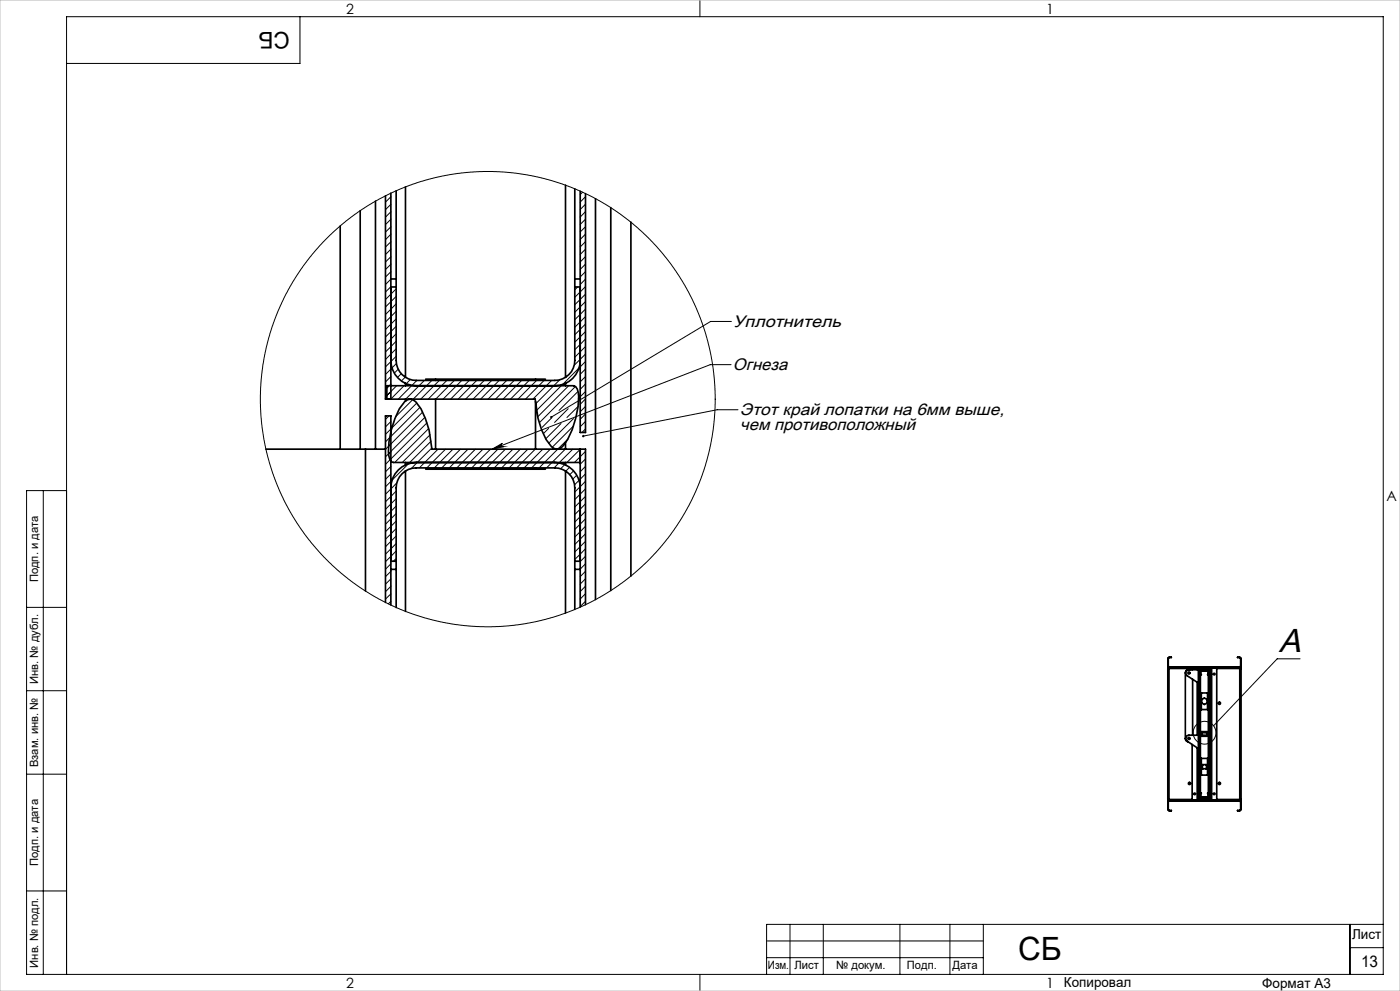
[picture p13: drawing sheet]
<svg xmlns="http://www.w3.org/2000/svg" width="420mm" height="297mm" viewBox="0 0 420 297" stroke-linecap="round" stroke-linejoin="round" font-family="sans-serif">
<defs><g id="words">
<text font-size="10" x="383.7" y="195.3">А</text>
<text font-size="9.6" x="305.4" y="287.8">СБ</text>
<text font-size="6.9" x="86.9" y="9.4" transform="rotate(-180 86.9 9.4)">СБ</text>
<g font-size="5">
<text x="220" y="97.9">Уплотнитель</text>
<text x="219.9" y="110.9">Огнеза</text>
<text x="222" y="124.5">Этот край лопатки на 6мм выше,</text>
<text x="222" y="129">чем противоположный</text>
</g>
<text font-size="4.8" x="408.3" y="289.7">13</text>
<g font-size="4.2">
<text x="103.8" y="4.2">2</text>
<text x="313.8" y="4.2">1</text>
<text x="415.9" y="150.2">A</text>
<text x="103.8" y="296.2">2</text>
<text x="313.8" y="296.2">1</text>
</g>
<g font-size="4.1">
<text x="405.6" y="281.5">Лист</text>
<text x="319.2" y="295.9">Копировал</text>
<text x="378.7" y="296">Формат А3</text>
</g>
<g font-size="3.4">
<text x="11.4" y="174.5" transform="rotate(-90 11.4 174.5)">Подп. и дата</text>
<text x="11.4" y="205" transform="rotate(-90 11.4 205)">Инв. № дубл.</text>
<text x="11.4" y="229.9" transform="rotate(-90 11.4 229.9)">Взам. инв. №</text>
<text x="11.4" y="259.5" transform="rotate(-90 11.4 259.5)">Подп. и дата</text>
<text x="11.4" y="290" transform="rotate(-90 11.4 290)">Инв. № подл.</text>
<text x="230.4" y="290.4">Изм.</text>
<text x="238.3" y="290.4">Лист</text>
<text x="250.9" y="290.4">№ докум.</text>
<text x="272.1" y="290.4">Подп.</text>
<text x="285.7" y="290.5">Дата</text>
</g>
</g></defs>
<g fill="none" stroke="#000" stroke-width=".3">
<path d="M90 5v14h-70M210 0v5M117.3 59l-1.7 1.6M174.8 57.6l-.7 .7M175.6 58.9l-1.5 1.7M117.3 61.2l-1.7 1.6M117.3 63.5l-1.7 1.6M117.3 65.7l-1.7 1.6M117.3 68l-1.7 1.6M117.3 70.2l-1.7 1.6M117.3 72.5l-1.7 1.5M117.3 74.7l-1.7 1.6"/>
<path d="M117.3 76.9l-1.7 1.6M117.3 79.2l-1.7 1.6M175.6 67.9l-1.5 1.6M175.6 72.4l-1.5 1.6M175.6 74.7l-1.5 1.6M175.6 61.2l-1.5 1.6M175.6 63.4l-1.5 1.6M175.6 65.7l-1.5 1.6M175.6 70.2l-1.5 1.6M175.6 76.9l-1.5 1.6M175.6 79.2l-1.5 1.5M117.3 81.4l-1.7 1.6"/>
<path d="M117.3 83.7l-1.7 1.6M117.3 85.9l-1.7 1.6M118.9 86.6l-3.3 3.2M118.9 88.8l-3.3 3.2M118.9 91l-3.3 3.3M118.9 93.3l-3.3 3.2M118.9 95.6l-3.3 3.1M118.9 97.8l-3.3 3.2M173.3 86l-.9 .9M175.6 85.9l-3.2 3.2M175.6 97.1l-3.2 3.2M175.6 90.4l-3.2 3.2"/>
<path d="M175.6 99.4l-3.2 3.1M175.6 81.4l-1.5 1.6M175.6 83.6l-1.5 1.7M175.6 88.2l-3.2 3.1M175.6 92.6l-3.2 3.2M175.6 94.9l-3.2 3.2M219.4 96.3h-6.2l-47.8 28.7M116.7 115.6l-.6 .7M117.3 110.6l-1.7 1.6M117.3 112.9l-1.7 1.6M117.3 115.1l-1.7 1.6M117.3 117.4l-1.7 1.6"/>
<path d="M118.9 100l-3.3 3.2M118.9 102.3l-3.3 3.2M118.9 104.5l-3.3 3.2M118.9 106.8l-3.3 3.2M118.9 108.9l-1.3 1.4M119 115.6l-2.9 2.9M119.5 110.7l-1.2 1.1M120.4 112l-1.2 1.1M121.2 115.6l-3.9 4M121.6 113l-1.2 1.2M123.1 113.8l-1.3 1.2M123.5 115.6l-4 4"/>
<path d="M123.8 119.8l-5.1 5.1M125.1 114l-1.5 1.5M127.3 114l-5.6 5.6M129.6 114l-5.6 5.6M131.8 114l-5.6 5.6M134.1 114l-5.7 5.6M136.3 114l-5.6 5.6M138.5 114l-5.6 5.6M140.8 114l-5.6 5.6M143 114l-5.6 5.6M145.3 114l-5.6 5.6M147.5 114l-5.6 5.6"/>
<path d="M149.8 114l-5.6 5.6M152 114l-5.6 5.6M154.3 114l-5.6 5.6M156.5 114l-5.6 5.6M158.7 114l-5.6 5.6M161 114l-5.6 5.6M163.2 114l-5.5 5.6M165.5 114l-5.6 5.6M167.9 113.8l-7.3 7.3M168.4 115.6l-7.5 7.5M170.6 115.6l-9.3 9.4M172.6 115.8l-10.8 10.9"/>
<path d="M173.4 117.3l-5.7 5.7M173.6 119.4l-.1 .1M173.7 110.3l-5 5M175.6 103.9l-3.2 3.2M175.6 110.6l-1.5 1.6M175.6 117.3l-1.5 1.6M175.6 101.6l-3.2 3.2M175.6 106.1l-3.3 3.4M175.6 108.3l-1.5 1.7M175.6 112.9l-1.5 1.5M175.6 115.1l-1.5 1.6M175.6 119.6l-1.5 1.6"/>
<path d="M219.3 109.3h-6.2l-65.5 25.3M116.7 124.6l-1.1 1.1M117.3 126.3l-1.7 1.6M117.3 128.6l-1.7 1.6M117.3 133.1l-1.7 1.6M117.3 135.3l-1.7 1.6M117.3 139.8l-1.7 1.6M122.6 139l-5 4.9M125.1 120.8l-7.6 7.5M126 122.1l-10.4 10.3M126.8 123.5l-10.2 10.3M127.5 125.1l-10.9 10.9"/>
<path d="M128.1 126.7l-12.5 12.5M128.6 128.4l-10.2 10.2M129 130.3l-8.3 8.3M129.4 132.2l-6.5 6.4M129.6 134.2l-6.2 6.2M131.4 134.6l-5.6 5.6M133.7 134.6l-5.6 5.6M135.9 134.6l-5.6 5.6M138.1 134.6l-5.6 5.6M140.4 134.6l-5.6 5.6M142.6 134.6l-5.5 5.6M144.9 134.6l-5.6 5.6"/>
<path d="M147.1 134.6l-5.6 5.6M147.6 134.6l3.1-1.7a.55 .55 0 0 0-.3 .6 .55 .55 0 0 0 .7 .4zM149.4 134.6l-5.6 5.6M151.6 134.6l-5.6 5.6M153.9 134.6l-5.6 5.6M156.1 134.6l-5.6 5.6M158.4 134.6l-5.6 5.6M160.6 134.6l-5.6 5.6M162.8 134.6l-5.6 5.6M164.6 128.4l-1.6 1.6M165.1 134.6l-5.6 5.6M165.5 125.2l-2.9 2.9"/>
<path d="M167.3 134.6l-5.6 5.6M167.7 138.7l-1.5 1.5M168.3 126.9l-4.6 4.6M169.4 139.2l-1.2 1.3M169.6 134.6l-5.6 5.6M170.4 131.6l-3 3M170.5 122.5l-4.1 4.1M171.8 134.6l-4 4M172 127.7l-6.3 6.4M172 125.4l-7.4 7.5M173.4 121.8l-3.3 3.3M174.1 134.6v.1"/>
<path d="M174.1 134.7l-4 3.9M175.6 135.3l-3.3 3.3M175.6 137.5l-1.5 1.6M175.6 139.8l-1.5 1.6M175.6 121.8l-1.5 1.6M175.6 128.5l-1 1.1M175.6 124.1l-1.5 1.6M175.6 126.3l-1.5 1.6M221.4 122.8h-6.2l-40.2 7.9M13 147v145M20 147h-12v145h407v-287h-395v287M117.3 142.1l-1.7 1.5"/>
<path d="M117.3 144.3l-1.7 1.6M118.9 147.2l-3.3 3.2M118.9 149.4l-3.3 3.2M118.9 151.7l-3.3 3.2M118.9 153.9l-3.3 3.2M118.9 156.2l-3.3 3.1M118.9 158.4l-3.3 3.2M119 144.7l-3.4 3.4M170.9 140l-1.2 1.2M172.1 141.1l-1.1 1.1M173 142.4l-1.2 1.2M173.7 144l-1.3 1.3"/>
<path d="M174 145.9l-1.6 1.6M175.6 142l-1.5 1.6M175.6 144.2l-1.5 1.7M175.6 146.5l-3.2 3.2M175.6 148.8l-3.2 3.1M175.6 151l-3.2 3.2M175.6 153.2l-3.2 3.3M175.6 155.5l-3.2 3.2M175.6 157.7l-3.2 3.2M175.6 160l-3.2 3.2M117.3 169l-1.7 1.6M117.3 171.2l-1.7 1.6"/>
<path d="M117.3 173.5l-1.7 1.6M117.3 175.7l-1.7 1.6M117.3 178l-1.7 1.6M118.9 160.7l-3.3 3.2M118.9 162.9l-3.3 3.2M118.9 165.1l-3.3 3.2M118.9 167.4l-.9 .8M175.6 162.2l-3.2 3.2M175.6 164.5l-3.2 3.2M175.6 166.7l-1.5 1.6M175.6 169l-1.5 1.6M175.6 171.2l-1.5 1.6"/>
<path d="M175.6 173.5l-1.5 1.5M175.6 175.7l-1.5 1.6M175.6 177.9l-1.5 1.6M8 182h12M117.3 180.2l-.8 .8M175.6 180.2l-1.5 1.6M350.5 199.4l-.1 .1M350.6 197l-.2 .2M352.2 199.9l-.1 .1M354.5 199.9l-.1 .1M356.7 199.9l-.1 .1M359 199.9l-.1 .1"/>
<path d="M361.2 199.9l-.1 .1M363.5 199.9l-.1 .1M365.7 199.9l-.1 .1M367.9 199.9v.1M370.2 199.9l-.1 .1M372.3 197.8l-.1 .1M390 197.4h-6.8l-19.1 20.1M8 207h12M359.9 203.4l-.1 .1M359.9 210.2l-.1 .1M359.9 205.7l-.1 .1M359.9 207.9l-.1 .1"/>
<path d="M359.9 212.4l-.1 .1M359.9 214.7h-.1M359.9 216.9l-.1 .1M360 219.1l-.2 .1M360.5 200.6l-.7 .7M362 219.3l-.3 .3M362.8 218.5l-.1 .1M362.8 207.3h.1M362.8 205v.1M362.8 211.7v.1M362.8 214v.1M362.8 202.8h.1"/>
<path d="M362.8 209.5v.1M362.8 216.2v.1M363.1 200.3l-.8 .7M8 232h12M352.6 240l-.1 .1M354.8 240l-.1 .1M357 240v.1M359.3 240l-.1 .1M359.9 232.6l-.1 .1M359.9 223.6l-.1 .1M359.9 225.9l-.1 .1M359.9 228.1l-.1 .1"/>
<path d="M359.9 230.4l-.1 .1M359.9 234.9h-.1M359.9 237.1l-.1 .1M360 221.3l-.2 .2M360.1 239.2l-.5 .5M360.3 238.9l-.3 .3M361 220.3l-.3 .3M361.5 240v.1M362.8 236.4v.1M362.8 225.2v.1M362.8 231.9v.1M362.8 220.7l-.1 .2"/>
<path d="M362.8 223v.1M362.8 227.5h.1M362.8 229.7v.1M362.8 234.2v.1M362.8 238.7l-.7 .7M363.8 240l-.1 .1M366 240l-.1 .1M368.3 240l-.1 .1M370.5 240v.1M350.5 242l-.1 .1M372.2 242.8l-.2 .1M372.3 240.5l-.1 .1"/>
<path d="M8 267h12M237 277v15M247 277v15M270 277v15M285 277v15M295 277v15M405 277v15M415 277h-185v15M210 292v5M230 282h65M230 287h65M405 284h10"/>
<circle cx="146.3" cy="119.6" r="68.2"/>
<circle cx="361.4" cy="219.6" r="3.4"/>
</g>
<path d="M0 0h420v297h-420z" fill="none" stroke="#c0c0c0" stroke-width=".3"/>
<path d="M165.1 124.8v.4l.3-.2-.3 .2a.35 .35 0 0 0 .5 .1 .35 .35 0 0 0 0-.6 .35 .35 0 0 0-.5 .1zM147.6 134.6l3.1-1.7a.55 .55 0 0 0-.3 .6 .55 .55 0 0 0 .7 .4zM174.7 130.5l-.1 .3 .4-.1-.4 .1a.36 .36 0 0 0 .5 .3 .36 .36 0 0 0 .2-.6 .36 .36 0 0 0-.6 0z" fill="#000"/>
<g fill="none" stroke="#000" stroke-width=".5">
<path d="M115.6 58.7v60.9h44.9a23.7 23.7 0 0 0 4.9 14.2 2.16 2.16 0 0 0 3.3 0 24.4 24.4 0 0 0 4.9-15 2.89 2.89 0 0 0-1.6-3.2h-55.9v4M117.3 57.9v61.7M121.6 56v57.1M169.7 55.5v57.6M172.4 56.6v51.4a6 6 0 0 1-6 6h-41.6a6 6 0 0 1-5.9-6v-50.8M174.1 57.3v72.3h1.5v-71.6M178.6 59.5v120.2M102.1 67.7v66.9M108.1 63.1v71.5M112.6 60.3v74.3M183.2 62.2v114.8M189.3 66.6v106"/>
<path d="M117.3 86h1.6M117.3 83.6h1.6M172.4 86h1.7M172.4 83.6h1.7M117.3 108a7.6 7.6 0 0 0 7.5 7.6M121.6 114.9v.7M121.6 119.6v.6M127.7 113.6h35.9M130.7 113.6v.4M130.7 119.6v15M160.7 113.6v.4M169.7 114.9v.7"/>
<path d="M174.1 108a7.6 7.6 0 0 1-7.7 7.6M79.8 134.6h29.8M109.6 134.6h6M109.6 134.6v42.5M121.6 138.6v.7M124.8 138.6a7.6 7.6 0 0 0-7.5 7.6M160.7 120.3v14.3M166.4 138.6a7.6 7.6 0 0 1 7.7 7.6M169.7 132.6v2M169.7 138.6v.7M174.1 138.6l-56.4-.1a3.2 3.2 0 0 1-1.2-3.1 28.6 28.6 0 0 1 3.3-12.9l1.6-2.1a2.16 2.16 0 0 1 3.3 0 24.4 24.4 0 0 1 4.9 14.2h46v46.6M174.1 134.6v47.4"/>
<path d="M121.6 141.1v42.1M127.7 140.6h35.9M130.7 140.2v.4M160.7 140.2v.4M169.7 141.1v42.6M117.3 168.2h1.6M117.3 170.6h1.6M172.4 168.2h1.7M172.4 170.6h1.7M115.6 180.5v-55.9h1.7v56.7M118.9 182.1v-35.9a6 6 0 0 1 5.9-6h41.6a6 6 0 0 1 6 6v36.4M350.5 199.8l-.1 .5"/>
<path d="M350.5 199.8v.5M350.7 200v.1M350.8 197.1l-.3 .2v2.4l.2 .2h21.3l.2-.2v-2.4l-.3-.2M350.8 197l-.4 .3v2.4l.4 .3h21.1l.4-.3v-2.4l-.4-.3M350.8 197h.6M351.4 197v.1M363.6 200l-.4 .3M365.2 200v.1M371.3 197h.6M371.3 197v.1M371.9 200v.1M372.2 199.8l.1 .5"/>
<path d="M372.2 199.8v.5M350.7 200.1v.2M350.7 200.3h-.4v39.3h.4M350.7 200.1h9.4M350.7 200.3v39.3M350.7 200.3h6.9M356.7 200.7a.97 .97 0 0 0-1 .7 .97 .97 0 0 0 .5 1.1l3.3 2.2M356.8 200.7h.2M357.8 203.6v16.7M359.2 200.2h.2M359.2 200.2h-1.6v.5M359.2 200.2v.5"/>
<path d="M359.2 204.5v15.8M359.4 200.2h.4M359.4 200.2v.5M359.4 204.7v15.6M359.5 200.7h.3M359.5 204.7h.3M359.5 200.7h-2.9a.96 .96 0 0 0-1 1v19.6a.99 .99 0 0 0 .8 1M359.5 200.7v4M359.7 204.7v15.6M359.8 200.2v19.4h2.3M359.8 200.2h.2M359.9 219.4h2.8l-.3 .9-.3-.7"/>
<path d="M359.9 219l.4 .4M359.9 207.7h.5M359.9 212.7h.5M359.9 202.4h.1M359.9 200.2v19.4M359.9 202.5h.1M359.9 217.9h.1M359.9 217.8h.1M360 212.7v6.3l.2 .3h2.2l.3-.2v-6.4M360 202.2h.1M360.1 202.2h.3M360.1 202.2v5.5"/>
<path d="M360.1 212.7v6.7M360.1 219.6h.1M360.2 201h.1M360.3 201l-.3 .3v6.4M360.3 200.9l-.4 .4M360.3 201h2.1M360.3 201v1.2M360.3 200.1h3.1M360.4 200.2h2.4M360.4 212.7h1.9M360.4 207.7v5M360.4 207.7h1.9"/>
<path d="M360.5 209.7l.8-.5 .9 .5v.9l-.9 .5-.8-.5zM360.6 219.3h.1M360.6 219.6v.7M362.1 219.3h.1M362.1 219.6v.7M362.2 202.2h.3M362.3 207.7h.5M362.3 212.7h.5M362.3 207.7v5M362.4 201l.3 .2v6.5M362.4 200.9l.4 .4M362.4 201h.1"/>
<path d="M362.4 201v1.2M362.5 202.2h.1M362.5 202.2v5.5M362.5 212.7v6.7M362.5 200.7h-2l-.3-.7-.3 .8 2.9 .1M362.7 202.4h.1M362.7 202.5h.1M362.7 217.9h.1M362.7 217.8h.1M362.8 219l-.4 .4M362.8 200.9v19.2v-19.2M362.8 202.2v35.5"/>
<path d="M362.8 200.2h.4M362.8 200.2v.1M363.2 200.2h.1M363.2 200.3h-.4l-.3 .3 .3 .3h.4M363.2 200.3v39.4M363.3 200.2h.2M363.5 200.2h1.5v39.5h-1.5M363.5 200.2v39.5M365 200.3h6.9M371.9 200.1h-8.4l-.2 .1-.1 .8M371.9 200.1v.2M371.9 200.3h.4v39.3h-.4"/>
<path d="M371.9 200.3v39.3M350.4 239.6l.1 .5M350.5 239.6v.5M350.7 239.6v.3M350.7 239.9v.1M350.7 239.6h6.9M357.4 239.9v.1M357.6 223.1v16.6h1.6M359.2 239.7h.1M359.2 224.1v15.6M359.3 239.9h3M359.4 239l-.2 .9h-8.5"/>
<path d="M359.4 239.6l-.3 .4M359.4 239.7h.4M359.4 239.7h.1M359.4 239.1l.5-.1 .3 .4-.3 .2h-.5M359.4 224.3v15.3M359.5 220.3h.3M359.5 224.4h.3M359.5 220.3h-2.8a.97 .97 0 0 0-1 .7 .97 .97 0 0 0 .5 1.1l3.3 2.3M359.5 220.3v4.1M359.7 224.4l.1 13.3M359.8 239l.1-19.2v19.3M359.8 239.6v.1"/>
<path d="M359.8 239.7h2.4M359.9 239h2.8v.3l-.3 .7-.3-.8h-2M359.9 239h.1M359.9 238.7l.4 .3M359.9 227.3h.5M359.9 232.3h.5M359.9 222h.1M359.9 222.1h.1M359.9 237.6h.1M359.9 237.4h.1M360 227.3v-6.4l.2-.3h2.2l.3 .2v6.5M360 232.3v6.4l.3 .2"/>
<path d="M360 237.7h.1M360.1 237.7h.3M360.1 220.6v6.7M360.1 232.3v5.4M360.2 238.9h.1M360.3 220.6l-.4 .3M360.3 238.9h2.1M360.3 237.7v1.2M360.4 227.3v5M360.4 232.3h1.9M360.4 227.3h1.9M360.6 220.6v.1"/>
<path d="M360.7 230.2l.2 .2M360.7 229.2h1.3v1.2h-1.3zM360.9 229.2l-.2 .1M361.8 229.2l.2 .1M362 230.2l-.2 .2M362.1 220.6v.1M362.2 237.7h.3M362.3 227.3h.5M362.3 232.3h.5M362.3 227.3v5M362.4 220.6l.4 .3M362.4 238.9h.1"/>
<path d="M362.4 237.7v1.2M362.5 239.9h9.4M362.5 237.7h.1M362.5 220.2v.1M362.5 220.6v6.7M362.5 232.3v5.4M362.6 239.7h.2M362.7 232.3v6.5l-.3 .1M362.7 222h.1M362.7 222.1h.1M362.7 237.6h.1M362.7 237.4h.1"/>
<path d="M362.8 220.6h-2.9v-.4l.4-.6 .2 .7h2.3v19.4M362.8 238.7l-.4 .3M362.8 220.3v19.4M362.8 239.7h.4M363.2 239.7h.3M365 239.6h6.9M371.9 239.6v.3M371.9 239.9v.1M372.2 239.6v.5M372.3 239.6l-.1 .5M350.5 240.1l.3-.1h21.1l.4 .3v2.4l-.3 .3h-.7l.7-.1 .2-.3v-2.3l-.2-.2h-21.3l-.2 .2v2.3l.2 .3h.7l-.6 .1-.4-.3z"/>
<circle cx="356.7" cy="201.7" r=".32"/>
<circle cx="364.3" cy="202" r=".23"/>
<circle cx="365.8" cy="210.8" r=".33"/>
<circle cx="356.7" cy="221.3" r=".32"/>
<circle cx="356.8" cy="234.8" r=".33"/>
<circle cx="358.4" cy="237.9" r=".25"/>
<circle cx="364.3" cy="237.9" r=".24"/>
<circle cx="365.8" cy="234.8" r=".32"/>
</g>
<use href="#words"/>
</svg>
